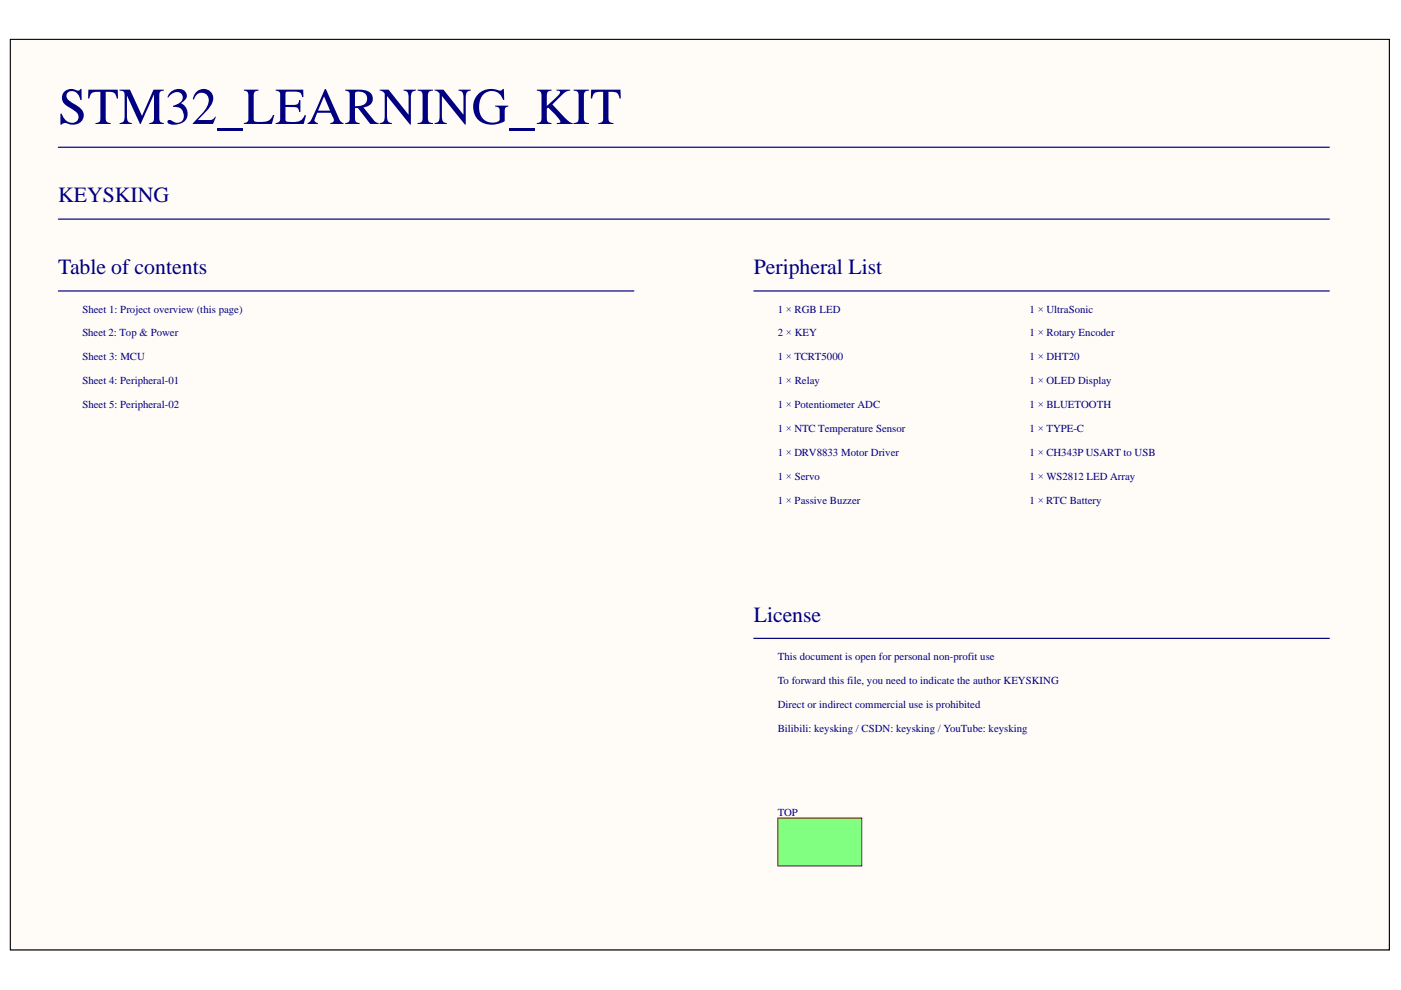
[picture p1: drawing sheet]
<svg xmlns="http://www.w3.org/2000/svg" width="297mm" height="210mm" viewBox="0 0 297 210" stroke-linecap="round" stroke-linejoin="round" font-family="sans-serif">
<defs><g id="words">
<text font-size="11" fill="#000080" x="12.4" y="26.3">STM32_LEARNING_KIT</text>
<g font-size="4.6" fill="#000080">
<text x="12.4" y="42.9">KEYSKING</text>
<text x="12.4" y="58.2">Table of contents</text>
<text x="159.8" y="58.2">Peripheral List</text>
<text x="159.8" y="131.8">License</text>
</g>
<g font-size="2.3" fill="#000080">
<text x="17.5" y="66.3">Sheet 1: Project overview (this page)</text>
<text x="17.5" y="71.3">Sheet 2: Top &amp; Power</text>
<text x="164.9" y="71.3">2 × KEY</text>
<text x="164.9" y="66.3">1 × RGB LED</text>
<text x="218.3" y="66.3">1 × UltraSonic</text>
<text x="218.3" y="71.3">1 × Rotary Encoder</text>
<text x="17.5" y="76.4">Sheet 3: MCU</text>
<text x="164.9" y="76.4">1 × TCRT5000</text>
<text x="218.3" y="76.4">1 × DHT20</text>
<text x="17.5" y="81.5">Sheet 4: Peripheral-01</text>
<text x="164.9" y="81.5">1 × Relay</text>
<text x="218.3" y="81.5">1 × OLED Display</text>
<text x="17.5" y="86.6">Sheet 5: Peripheral-02</text>
<text x="164.9" y="86.6">1 × Potentiometer ADC</text>
<text x="218.3" y="86.6">1 × BLUETOOTH</text>
<text x="164.9" y="91.7">1 × NTC Temperature Sensor</text>
<text x="218.3" y="91.7">1 × TYPE-C</text>
<text x="164.9" y="96.7">1 × DRV8833 Motor Driver</text>
<text x="164.9" y="101.8">1 × Servo</text>
<text x="218.3" y="101.8">1 × WS2812 LED Array</text>
<text x="218.3" y="96.7">1 × CH343P USART to USB</text>
<text x="164.9" y="106.9">1 × Passive Buzzer</text>
<text x="218.3" y="106.9">1 × RTC Battery</text>
<text x="164.9" y="139.9">This document is open for personal non-profit use</text>
<text x="164.9" y="145">To forward this file, you need to indicate the author KEYSKING</text>
<text x="164.9" y="150.1">Direct or indirect commercial use is prohibited</text>
<text x="164.9" y="155.1">Bilibili: keysking / CSDN: keysking / YouTube: keysking</text>
<text x="164.9" y="172.9">TOP</text>
</g>
</g></defs>
<path d="M2.2 8.4h292.4v193h-292.4z" fill-rule="evenodd" fill="#fffcf8"/>
<path d="M2.2 8.4h292.4v193h-292.4z" fill="none" stroke="#000" stroke-width=".21"/>
<path d="M2.2 8.4h292.4v193h-292.4z" fill-rule="evenodd" fill="#fffcf8"/>
<path d="M2.2 8.4h292.4v193h-292.4z" fill="none" stroke="#000" stroke-width=".21"/>
<path d="M12.4 31.2h269.4M12.4 46.5h269.4M12.4 61.7h122M159.8 61.7h122M159.8 135.3h122" fill="none" stroke="#000080" stroke-width=".25"/>
<path d="M164.9 173.5h17.8v10.1h-17.8z" fill-rule="evenodd" fill="#80ff80"/>
<path d="M164.9 173.5h17.8v10.1h-17.8z" fill="none" stroke="#800000" stroke-width=".21"/>
<use href="#words"/>
</svg>
